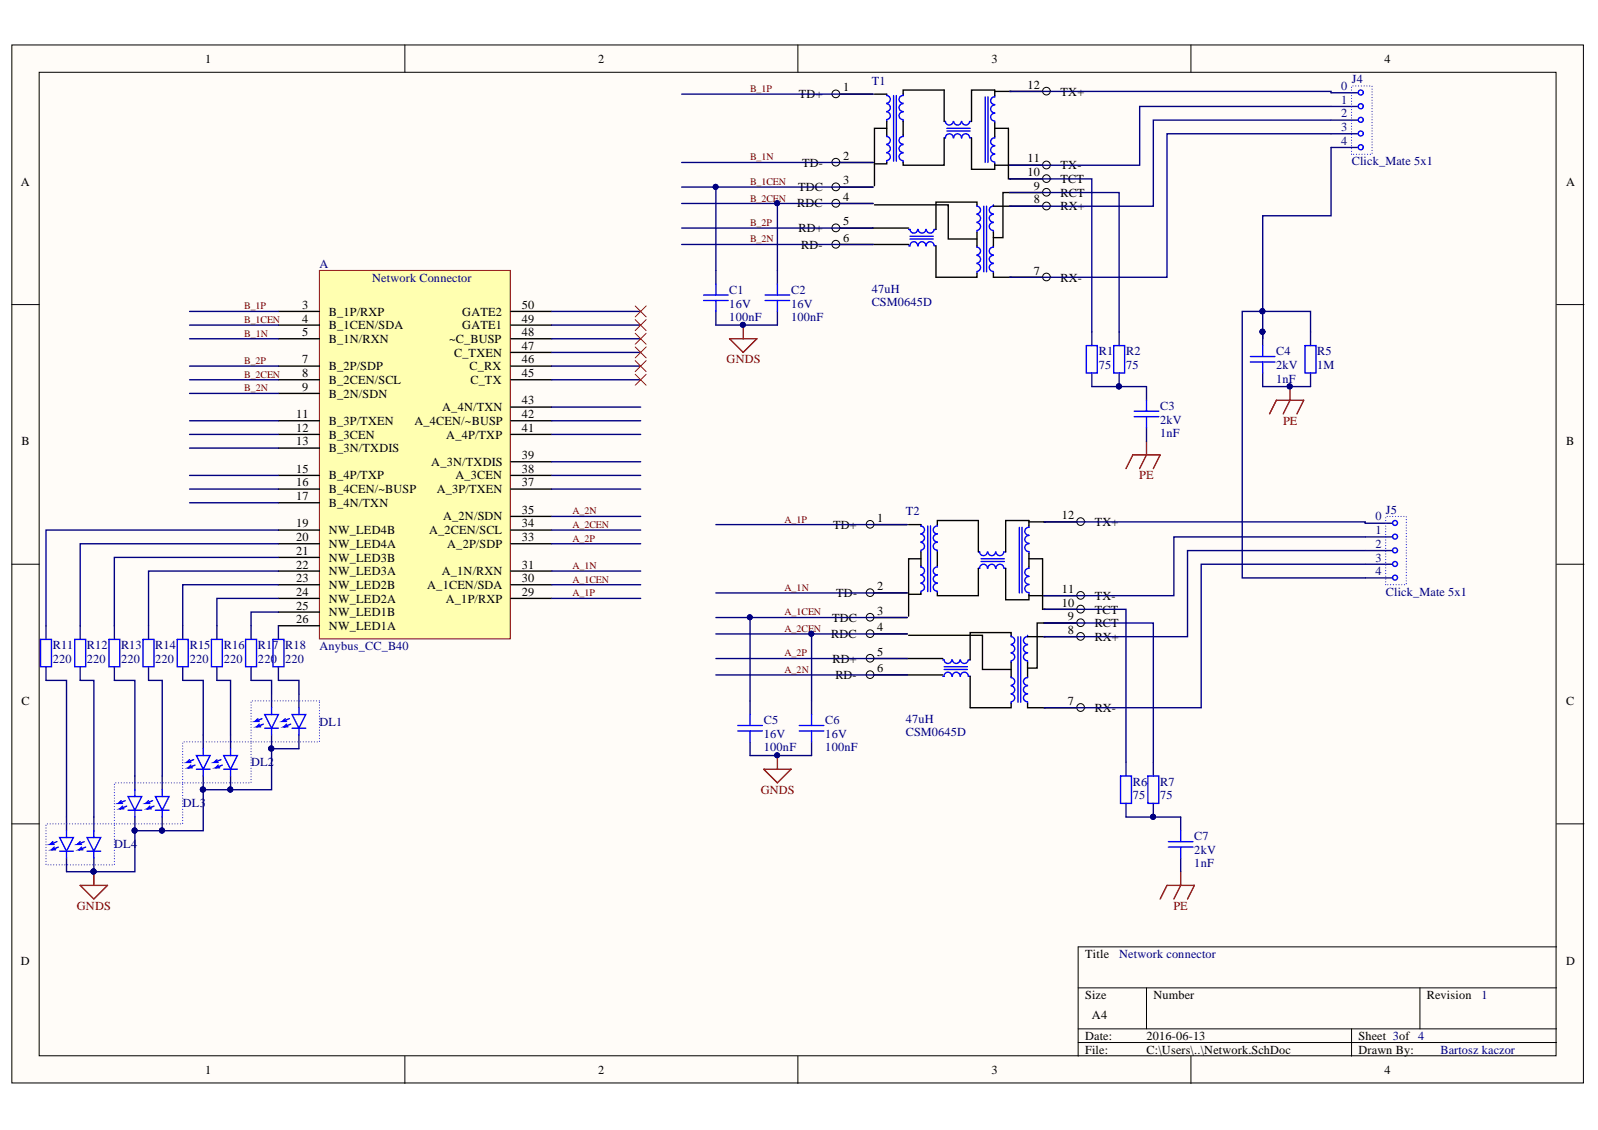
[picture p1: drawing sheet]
<svg xmlns="http://www.w3.org/2000/svg" width="297mm" height="210mm" viewBox="0 0 297 210" stroke-linecap="round" stroke-linejoin="round" font-family="sans-serif">
<defs><g id="words">
<g font-size="2.3">
<text x="38.1" y="11.7">1</text>
<text x="111.2" y="11.7">2</text>
<text x="184.3" y="11.7">3</text>
<text x="257.4" y="11.7">4</text>
<text x="156.7" y="17">1</text>
<text x="191" y="16.5">12</text>
<text x="197.1" y="17.7">TX+</text>
<text x="148.5" y="18.3">TD+</text>
<text x="156.7" y="29.7">2</text>
<text x="3.9" y="34.5">A</text>
<text x="148.3" y="35.5">TDC</text>
<text x="149.1" y="30.9">TD-</text>
<text x="156.7" y="34.2">3</text>
<text x="191" y="32.7">10</text>
<text x="191" y="30.2">11</text>
<text x="192.1" y="35.2">9</text>
<text x="197.1" y="34">TCT</text>
<text x="197.1" y="31.4">TX-</text>
<text x="291.1" y="34.5">A</text>
<text x="148.2" y="38.5">RDC</text>
<text x="156.7" y="37.3">4</text>
<text x="156.7" y="41.8">5</text>
<text x="192.1" y="37.8">8</text>
<text x="197.1" y="39">RX+</text>
<text x="197.1" y="36.5">RCT</text>
<text x="148.4" y="43.1">RD+</text>
<text x="148.9" y="46.2">RD-</text>
<text x="156.7" y="45">6</text>
<text x="192.1" y="51">7</text>
<text x="197.1" y="52.3">RX-</text>
<text x="56.2" y="57.4">3</text>
<text x="56.2" y="59.9">4</text>
<text x="61.1" y="58.6">B_1P/RXP</text>
<text x="85.9" y="58.6">GATE2</text>
<text x="97" y="59.9">49</text>
<text x="97" y="57.4">50</text>
<text x="56.2" y="62.4">5</text>
<text x="61.1" y="61.2">B_1CEN/SDA</text>
<text x="61.1" y="63.7">B_1N/RXN</text>
<text x="83.5" y="63.7">~C_BUSP</text>
<text x="85.9" y="61.2">GATE1</text>
<text x="97" y="65">47</text>
<text x="97" y="62.4">48</text>
<text x="56.2" y="67.5">7</text>
<text x="56.2" y="70.1">8</text>
<text x="61.1" y="68.8">B_2P/SDP</text>
<text x="61.1" y="71.3">B_2CEN/SCL</text>
<text x="84.4" y="66.2">C_TXEN</text>
<text x="87.3" y="68.8">C_RX</text>
<text x="87.4" y="71.3">C_TX</text>
<text x="97" y="70.1">45</text>
<text x="97" y="67.5">46</text>
<text x="55.1" y="77.7">11</text>
<text x="56.2" y="72.6">9</text>
<text x="61.1" y="73.9">B_2N/SDN</text>
<text x="82.2" y="76.4">A_4N/TXN</text>
<text x="97" y="77.7">42</text>
<text x="97" y="75.1">43</text>
<text x="4" y="82.7">B</text>
<text x="55.1" y="80.2">12</text>
<text x="55.1" y="82.7">13</text>
<text x="61.1" y="78.9">B_3P/TXEN</text>
<text x="61.1" y="81.5">B_3CEN</text>
<text x="61.1" y="84">B_3N/TXDIS</text>
<text x="77" y="78.9">A_4CEN/~BUSP</text>
<text x="83" y="81.5">A_4P/TXP</text>
<text x="97" y="80.2">41</text>
<text x="291.1" y="82.7">B</text>
<text x="55.1" y="87.8">15</text>
<text x="61.1" y="89.1">B_4P/TXP</text>
<text x="80.2" y="86.5">A_3N/TXDIS</text>
<text x="84.7" y="89.1">A_3CEN</text>
<text x="97" y="87.8">38</text>
<text x="97" y="85.3">39</text>
<text x="55.1" y="90.3">16</text>
<text x="55.1" y="92.9">17</text>
<text x="61.1" y="91.6">B_4CEN/~BUSP</text>
<text x="61.1" y="94.1">B_4N/TXN</text>
<text x="81.2" y="91.6">A_3P/TXEN</text>
<text x="97" y="95.4">35</text>
<text x="97" y="90.3">37</text>
<text x="55.1" y="97.9">19</text>
<text x="55.1" y="100.5">20</text>
<text x="61.1" y="99.2">NW_LED4B</text>
<text x="61.1" y="101.7">NW_LED4A</text>
<text x="79.8" y="99.2">A_2CEN/SCL</text>
<text x="82.4" y="96.7">A_2N/SDN</text>
<text x="83.1" y="101.7">A_2P/SDP</text>
<text x="97" y="100.5">33</text>
<text x="97" y="97.9">34</text>
<text x="154.9" y="98.2">TD+</text>
<text x="163.1" y="96.9">1</text>
<text x="197.4" y="96.4">12</text>
<text x="203.5" y="97.7">TX+</text>
<text x="55.1" y="103">21</text>
<text x="55.1" y="105.6">22</text>
<text x="61.1" y="104.4">NW_LED3B</text>
<text x="61.1" y="106.9">NW_LED3A</text>
<text x="82.1" y="106.9">A_1N/RXN</text>
<text x="97" y="105.6">31</text>
<text x="55.1" y="108.2">23</text>
<text x="55.1" y="110.7">24</text>
<text x="55.1" y="113.2">25</text>
<text x="61.1" y="109.4">NW_LED2B</text>
<text x="61.1" y="112">NW_LED2A</text>
<text x="79.4" y="109.4">A_1CEN/SDA</text>
<text x="82.9" y="112">A_1P/RXP</text>
<text x="97" y="110.7">29</text>
<text x="97" y="108.2">30</text>
<text x="155.4" y="110.9">TD-</text>
<text x="163.1" y="109.7">2</text>
<text x="197.4" y="112.7">10</text>
<text x="197.4" y="110.2">11</text>
<text x="203.5" y="114">TCT</text>
<text x="203.5" y="111.5">TX-</text>
<text x="55.1" y="115.8">26</text>
<text x="61.1" y="114.5">NW_LED1B</text>
<text x="61.1" y="117">NW_LED1A</text>
<text x="154.5" y="118.5">RDC</text>
<text x="154.7" y="115.5">TDC</text>
<text x="163.1" y="114.2">3</text>
<text x="163.1" y="117.3">4</text>
<text x="198.5" y="117.8">8</text>
<text x="198.5" y="115.3">9</text>
<text x="203.5" y="119.1">RX+</text>
<text x="203.5" y="116.5">RCT</text>
<text x="154.8" y="123.1">RD+</text>
<text x="163.1" y="121.8">5</text>
<text x="163.1" y="124.9">6</text>
<text x="4" y="131">C</text>
<text x="155.3" y="126.2">RD-</text>
<text x="198.5" y="131">7</text>
<text x="291.1" y="131">C</text>
<text x="203.5" y="132.2">RX-</text>
<text x="3.9" y="179.2">D</text>
<text x="201.7" y="177.9">Title</text>
<text x="291.1" y="179.2">D</text>
<text x="201.7" y="185.6">Size</text>
<text x="214.4" y="185.6">Number</text>
<text x="265.2" y="185.6">Revision</text>
<text x="203" y="189.4">A4</text>
<text x="201.7" y="193.2">Date:</text>
<text x="201.7" y="195.7">File:</text>
<text x="213.1" y="193.2">2016-06-13</text>
<text x="213.1" y="195.7">C:\Users\..\Network.SchDoc</text>
<text x="252.5" y="193.2">Sheet 3of 4</text>
<text x="252.5" y="195.7">Drawn By:</text>
<text x="38.1" y="199.5">1</text>
<text x="111.2" y="199.5">2</text>
<text x="184.3" y="199.5">3</text>
<text x="257.4" y="199.5">4</text>
</g>
<g font-size="2.3" fill="#000080">
<text x="162" y="15.7">T1</text>
<text x="251.3" y="15.5">J4</text>
<text x="251.3" y="30.7">Click_Mate 5x1</text>
<text x="59.4" y="49.8">A</text>
<text x="69.2" y="52.3">Network Connector</text>
<text x="135.6" y="57.1">16V</text>
<text x="135.6" y="59.7">100nF</text>
<text x="135.6" y="54.6">C1</text>
<text x="147.1" y="57.1">16V</text>
<text x="147.1" y="59.7">100nF</text>
<text x="147.1" y="54.6">C2</text>
<text x="162" y="56.9">CSM0645D</text>
<text x="162" y="54.3">47uH</text>
<text x="204.2" y="66">R1</text>
<text x="209.3" y="66">R2</text>
<text x="237.2" y="66">C4</text>
<text x="244.8" y="66">R5</text>
<text x="204.2" y="68.5">75</text>
<text x="209.3" y="68.5">75</text>
<text x="237.2" y="68.5">2kV</text>
<text x="237.2" y="71.1">1nF</text>
<text x="244.8" y="68.5">1M</text>
<text x="215.7" y="76.1">C3</text>
<text x="215.7" y="78.7">2kV</text>
<text x="215.7" y="81.2">1nF</text>
<text x="168.4" y="95.7">T2</text>
<text x="257.6" y="95.4">J5</text>
<text x="257.6" y="110.7">Click_Mate 5x1</text>
<text x="9.8" y="120.6">R11</text>
<text x="9.8" y="123.1">220</text>
<text x="16.2" y="120.6">R12</text>
<text x="16.2" y="123.1">220</text>
<text x="22.5" y="120.6">R13</text>
<text x="22.5" y="123.1">220</text>
<text x="28.8" y="120.6">R14</text>
<text x="28.8" y="123.1">220</text>
<text x="35.3" y="120.6">R15</text>
<text x="35.3" y="123.1">220</text>
<text x="41.6" y="120.6">R16</text>
<text x="41.6" y="123.1">220</text>
<text x="48" y="120.6">R17</text>
<text x="48" y="123.1">220</text>
<text x="53" y="120.6">R18</text>
<text x="53" y="123.1">220</text>
<text x="59.4" y="120.8">Anybus_CC_B40</text>
<text x="59.4" y="134.8">DL1</text>
<text x="142" y="137.1">16V</text>
<text x="142" y="134.5">C5</text>
<text x="153.4" y="137.1">16V</text>
<text x="153.4" y="134.5">C6</text>
<text x="168.4" y="136.8">CSM0645D</text>
<text x="168.4" y="134.3">47uH</text>
<text x="46.7" y="142.4">DL2</text>
<text x="142" y="139.6">100nF</text>
<text x="153.4" y="139.6">100nF</text>
<text x="34" y="150">DL3</text>
<text x="210.6" y="145.9">R6</text>
<text x="210.6" y="148.5">75</text>
<text x="215.7" y="145.9">R7</text>
<text x="215.7" y="148.5">75</text>
<text x="21.2" y="157.6">DL4</text>
<text x="222" y="158.6">2kV</text>
<text x="222" y="161.1">1nF</text>
<text x="222" y="156.1">C7</text>
<text x="208" y="177.9">Network connector</text>
<text x="275.4" y="185.6">1</text>
<text x="267.8" y="195.7">Bartosz kaczor</text>
</g>
<g font-size="2.3" fill="#11037f">
<text x="249.3" y="16.7">0</text>
<text x="249.3" y="21.8">2</text>
<text x="249.3" y="19.3">1</text>
<text x="249.3" y="24.3">3</text>
<text x="249.3" y="26.9">4</text>
<text x="255.7" y="101.7">2</text>
<text x="255.7" y="99.2">1</text>
<text x="255.7" y="96.7">0</text>
<text x="255.7" y="104.4">3</text>
<text x="255.7" y="106.9">4</text>
</g>
<g font-size="2.3" fill="#800000">
<text x="135.1" y="67.5">GNDS</text>
<text x="238.5" y="78.9">PE</text>
<text x="211.8" y="89.1">PE</text>
<text x="141.4" y="147.4">GNDS</text>
<text x="14.3" y="169.1">GNDS</text>
<text x="218.1" y="169.1">PE</text>
</g>
<g font-size="1.9" fill="#800000">
<text x="139.5" y="17.1">B_1P</text>
<text x="139.5" y="29.7">B_1N</text>
<text x="139.5" y="34.4">B_1CEN</text>
<text x="139.5" y="42">B_2P</text>
<text x="139.5" y="37.4">B_2CEN</text>
<text x="139.5" y="45">B_2N</text>
<text x="45.4" y="57.5">B_1P</text>
<text x="45.4" y="60">B_1CEN</text>
<text x="45.4" y="62.5">B_1N</text>
<text x="45.4" y="67.6">B_2P</text>
<text x="45.4" y="70.1">B_2CEN</text>
<text x="45.4" y="72.7">B_2N</text>
<text x="106.4" y="95.6">A_2N</text>
<text x="106.4" y="100.6">A_2P</text>
<text x="106.4" y="98.1">A_2CEN</text>
<text x="145.8" y="97.1">A_1P</text>
<text x="106.4" y="105.7">A_1N</text>
<text x="106.4" y="110.8">A_1P</text>
<text x="106.4" y="108.2">A_1CEN</text>
<text x="145.8" y="109.8">A_1N</text>
<text x="145.8" y="114.3">A_1CEN</text>
<text x="145.8" y="117.4">A_2CEN</text>
<text x="145.8" y="121.9">A_2P</text>
<text x="145.8" y="125">A_2N</text>
</g>
</g></defs>
<g fill="#fffcf8" stroke="#000" stroke-width=".19">
<path d="M2.2 8.4h292.1v192.8h-292.1z"/>
<path d="M7.3 13.4h281.9v182.7h-281.9z"/>
</g>
<g fill="none" stroke="#000" stroke-width=".19">
<path d="M75.3 8.4v5M148.3 8.4v5M221.4 8.4v5M2.2 56.6h5.1M289.3 56.6h5.1M2.2 104.8h5.1M289.3 104.8h5.1M2.2 153h5.1M289.3 153h5.1M289.3 175.9h-88.9v20.3M75.3 196.2v5.1M148.3 196.2v5.1"/>
<path d="M200.4 183.5h88.9M200.4 191.1h88.9M200.4 193.7h88.9M213.1 183.5v7.6M221.4 196.2v5.1M251.2 191.1v5.1M263.9 183.5v7.6"/>
</g>
<path d="M59.4 50.2h35.4v68.5h-35.4z" fill="#ffffb0" stroke="#800000" stroke-width=".19"/>
<g fill="none" stroke="#000" stroke-width=".25">
<path d="M154.7 17.5h7.6M167.9 17.5v-.8h7.6v5.9M184.9 17.7v-1h-4.3v5.9M164.8 22.6v2.5M167.9 22.6v2.5M175.5 25.6v5.1h-7.6v-.5M180.6 25.6v5.9h4.3v-1.1M181.6 38.1v-.6h-7.6v5.1M184.9 22.8v2.6M51.8 57.8h7.6M95 57.8h7.6M174 45.7v5.8h7.6v-.8"/>
<path d="M181.6 43.1v2.6M184.7 43.1v2.6M51.8 60.4h7.6M51.8 62.9h7.6M51.8 68h7.6M51.8 70.5h7.6M51.8 73.1h7.6M51.8 78.2h7.6M95 60.4h7.6M95 62.9h7.6M95 68h7.6M95 70.5h7.6"/>
<path d="M95 78.2h7.6M95 75.6h7.6M95 65.5h7.6M51.8 80.7h7.6M51.8 83.2h7.6M51.8 88.3h7.6M51.8 90.8h7.6M51.8 93.4h7.6M51.8 98.5h7.6M95 80.7h7.6M95 88.3h7.6M95 90.8h7.6"/>
<path d="M95 98.5h7.6M95 95.9h7.6M95 85.8h7.6M51.8 101h7.6M51.8 103.5h7.6M51.8 106.1h7.6M51.8 108.6h7.6M51.8 111.2h7.6M51.8 113.7h7.6M51.8 116.2h7.6M95 101h7.6M95 106.1h7.6"/>
<path d="M95 108.6h7.6M95 111.2h7.6"/>
</g>
<g fill="none" stroke="#00f" stroke-width=".25">
<path d="M164.8 19.3a.72 .72 0 0 1 .7 .7 .72 .72 0 0 1-.7 .7M164.8 17.5v.2a.71 .71 0 0 1 .7 .8 .71 .71 0 0 1-.7 .7M166.1 17.7v12.2M166.6 17.7v12.2M167.9 19.3a.72 .72 0 0 0-.8 .7 .72 .72 0 0 0 .8 .7M167.9 17.5v.2a.71 .71 0 0 0-.8 .8 .71 .71 0 0 0 .8 .7M183.1 18v12.2M183.6 18v12.2M184.9 19.5a.72 .72 0 0 0-.8 .7 .72 .72 0 0 0 .8 .8M184.9 17.7v.3a.71 .71 0 0 0-.8 .7 .71 .71 0 0 0 .8 .7M164.8 20.8a.71 .71 0 0 1 .7 .7 .71 .71 0 0 1-.7 .7M164.8 26.9a.72 .72 0 0 1 .7 .7 .72 .72 0 0 1-.7 .7"/>
<path d="M164.8 28.4a.71 .71 0 0 1 .7 .7 .71 .71 0 0 1-.7 .7M164.8 25.1v.3a.71 .71 0 0 1 .7 .7 .71 .71 0 0 1-.7 .7M164.8 22.3v.3M164.8 29.9v.3M167.9 28.4a.71 .71 0 0 0-.8 .7 .71 .71 0 0 0 .8 .7M167.9 26.9a.72 .72 0 0 0-.8 .7 .72 .72 0 0 0 .8 .7M167.9 20.8a.71 .71 0 0 0-.8 .7 .71 .71 0 0 0 .8 .7M167.9 25.1v.3a.71 .71 0 0 0-.8 .7 .71 .71 0 0 0 .8 .7M167.9 22.3v.3M167.9 29.9v.3M176 24.3h4.3M176 23.8h4.3"/>
<path d="M177.2 25.6a.72 .72 0 0 0-.7-.8 .72 .72 0 0 0-.8 .8h-.2M177.2 22.6a.73 .73 0 0 1-.7 .6 .73 .73 0 0 1-.8-.6h-.2M178.7 25.6a.71 .71 0 0 0-.7-.7 .71 .71 0 0 0-.7 .7M178.7 22.6a.71 .71 0 0 1-.7 .6 .71 .71 0 0 1-.7-.6M180.2 25.6a.72 .72 0 0 0-.7-.8 .72 .72 0 0 0-.7 .8M180.2 22.6a.73 .73 0 0 1-.7 .6 .73 .73 0 0 1-.7-.6M180.3 25.6h.3M180.3 22.6h.3M181.6 39.8a.71 .71 0 0 1 .7 .7 .71 .71 0 0 1-.7 .7M181.6 38.1v.2a.71 .71 0 0 1 .7 .7 .71 .71 0 0 1-.7 .7M182.9 38.3v12.2M183.4 38.3v12.2"/>
<path d="M184.7 39.8a.71 .71 0 0 0-.8 .7 .71 .71 0 0 0 .7 .7M184.7 38.1v.2a.71 .71 0 0 0-.8 .7 .71 .71 0 0 0 .7 .7M184.9 28.7a.71 .71 0 0 0-.8 .7 .71 .71 0 0 0 .8 .7M184.9 27.1a.71 .71 0 0 0-.8 .7 .71 .71 0 0 0 .8 .8M184.9 21a.71 .71 0 0 0-.8 .8 .71 .71 0 0 0 .8 .7M184.9 25.4v.2a.71 .71 0 0 0-.8 .7 .71 .71 0 0 0 .8 .7M184.9 22.6v.2M184.9 30.2v.2M169.2 43.9h4.3M169.2 44.4h4.3M170.6 42.6a.71 .71 0 0 1-.7 .7 .71 .71 0 0 1-.7-.7h-.3M170.6 45.7a.71 .71 0 0 0-.7-.8 .71 .71 0 0 0-.7 .8h-.3"/>
<path d="M172.1 42.6a.71 .71 0 0 1-.7 .7 .71 .71 0 0 1-.7-.7M172.1 45.7a.71 .71 0 0 0-.7-.8 .71 .71 0 0 0-.7 .8M173.6 42.6a.72 .72 0 0 1-.7 .7 .72 .72 0 0 1-.7-.7M173.6 45.7a.72 .72 0 0 0-.7-.8 .72 .72 0 0 0-.7 .8M173.7 42.6h.3M173.7 45.7h.3M181.6 41.4a.72 .72 0 0 1 .7 .7 .72 .72 0 0 1-.7 .7M181.6 47.4a.71 .71 0 0 1 .7 .8 .71 .71 0 0 1-.7 .7M181.6 49a.72 .72 0 0 1 .7 .7 .72 .72 0 0 1-.7 .7M181.6 45.7v.2a.71 .71 0 0 1 .7 .7 .71 .71 0 0 1-.7 .7M181.6 42.9v.2M181.6 50.5v.2"/>
<path d="M184.7 49a.72 .72 0 0 0-.8 .7 .72 .72 0 0 0 .7 .7M184.7 47.4a.71 .71 0 0 0-.8 .7 .71 .71 0 0 0 .7 .8M184.7 41.4a.72 .72 0 0 0-.8 .7 .72 .72 0 0 0 .7 .7M184.7 45.7v.2a.71 .71 0 0 0-.8 .7 .71 .71 0 0 0 .7 .7M184.7 42.9v.2M184.7 50.5v.2"/>
</g>
<circle cx="155.4" cy="17.4" r=".72" fill="#fffcf8" stroke="#000" stroke-width=".19"/>
<path d="M154.7 30.2h7.6" fill="none" stroke="#000" stroke-width=".25"/>
<circle cx="155.4" cy="30.1" r=".72" fill="#fffcf8" stroke="#000" stroke-width=".19"/>
<path d="M154.7 34.8h7.6" fill="none" stroke="#000" stroke-width=".25"/>
<circle cx="155.4" cy="34.7" r=".72" fill="#fffcf8" stroke="#000" stroke-width=".19"/>
<path d="M162.5 17.5h2.3M154.7 37.8h7.6M164.8 30.2v.2h-2.3M164.8 23.8h-2.3v10.7" fill="none" stroke="#000" stroke-width=".25"/>
<circle cx="155.4" cy="37.8" r=".72" fill="#fffcf8" stroke="#000" stroke-width=".19"/>
<path d="M154.7 42.4h7.6" fill="none" stroke="#000" stroke-width=".25"/>
<circle cx="155.4" cy="42.3" r=".72" fill="#fffcf8" stroke="#000" stroke-width=".19"/>
<path d="M154.7 45.4h7.6" fill="none" stroke="#000" stroke-width=".25"/>
<circle cx="155.4" cy="45.4" r=".72" fill="#fffcf8" stroke="#000" stroke-width=".19"/>
<path d="M162.5 38.1h13.8v6.3h5.3M162.3 42.4h6.6M162.3 45.4h6.6M187.7 51.5h7.6" fill="none" stroke="#000" stroke-width=".25"/>
<circle cx="194.5" cy="51.5" r=".71" fill="#fffcf8" stroke="#000" stroke-width=".19"/>
<path d="M187.7 38.3h7.6" fill="none" stroke="#000" stroke-width=".25"/>
<circle cx="194.5" cy="38.3" r=".72" fill="#fffcf8" stroke="#000" stroke-width=".19"/>
<path d="M187.7 35.8h7.6" fill="none" stroke="#000" stroke-width=".25"/>
<circle cx="194.5" cy="35.7" r=".71" fill="#fffcf8" stroke="#000" stroke-width=".19"/>
<path d="M187.7 33.2h7.6" fill="none" stroke="#000" stroke-width=".25"/>
<circle cx="194.5" cy="33.2" r=".71" fill="#fffcf8" stroke="#000" stroke-width=".19"/>
<path d="M187.7 30.7h7.6" fill="none" stroke="#000" stroke-width=".25"/>
<circle cx="194.5" cy="30.7" r=".72" fill="#fffcf8" stroke="#000" stroke-width=".19"/>
<path d="M187.7 17h7.6" fill="none" stroke="#000" stroke-width=".25"/>
<circle cx="194.5" cy="16.9" r=".71" fill="#fffcf8" stroke="#000" stroke-width=".19"/>
<g fill="none" stroke="#000" stroke-width=".25">
<path d="M184.9 17h3.1M184.7 38.3h3.3M184.9 23.8h2.5v9.4h.6M184.9 30.7h2.8M187.7 35.8h-1.3v8.3h-1.7M184.7 50.7v.8h3.3M161 97.4h7.6M174.2 97.4v-.7h7.7v5.8M191.3 97.7v-1h-4.4v5.8M171.2 102.5v2.6M174.2 102.5v2.6M181.9 105.6v5h-7.7v-.5"/>
<path d="M186.9 105.6v5.8h4.4v-1M188 118v-.5h-7.7v5.1M191.3 102.8v2.5M180.3 125.6v5.9h7.7v-.8M188 123.1v2.5M191 123.1v2.5"/>
</g>
<g fill="none" stroke="#000080" stroke-width=".25">
<path d="M126.7 17.5h35.6M187.7 17h59.7v.2M247.4 19.8h-35.6v10.9h-24.1M126.7 34.8h35.6M126.7 37.8h35.6M126.7 30.2h35.6M133.1 34.8v15.4M144.5 37.8v12.4M187.7 35.8h20.3v25.9M187.7 33.2h15.2v28.5M247.4 22.3h-33v16h-26.7M247.4 24.9h-30.5v26.6h-29.2"/>
<path d="M35.2 57.8h16.6M102.6 57.8h16.5M126.7 42.4h35.6M126.7 45.4h35.6M234.7 57.8h8.9v3.9M35.2 60.4h16.6M35.2 62.9h16.6M35.2 68h16.6M35.2 70.5h16.6M35.2 73.1h16.6M35.2 78.2h16.6M102.6 60.4h16.5"/>
<path d="M102.6 62.9h16.5M102.6 68h16.5M102.6 70.5h16.5M102.6 78.2h16.5M102.6 75.6h16.5M102.6 65.5h16.5M133.1 60.4h11.4M234.7 71.8h8.9M35.2 80.7h16.6M35.2 83.2h16.6M35.2 88.3h16.6M35.2 90.8h16.6"/>
<path d="M35.2 93.4h16.6M102.6 80.7h16.5M102.6 88.3h16.5M102.6 90.8h16.5M102.6 95.9h16.5M102.6 98.5h16.5M102.6 85.8h16.5M102.6 106.1h16.5M102.6 108.6h16.5M102.6 111.2h16.5M102.6 101h16.5"/>
</g>
<g fill="#000080" stroke="#000080" stroke-width=".19">
<circle cx="133" cy="34.7" r=".46"/>
<circle cx="144.5" cy="37.7" r=".46"/>
<circle cx="138.1" cy="60.3" r=".46"/>
<circle cx="208" cy="71.8" r=".46"/>
<circle cx="234.7" cy="61.6" r=".46"/>
<circle cx="234.7" cy="57.8" r=".46"/>
<circle cx="239.7" cy="71.8" r=".47"/>
</g>
<g fill="none" stroke="#11037f" stroke-width=".25">
<path d="M133.1 50.2v2.6M133.1 57.8v2.6M144.5 50.2v2.6M144.5 57.8v2.6M202.9 61.7v2.5M202.9 69.3v2.5M208 61.7v2.5M208 69.3v2.5M213.1 71.8v2.5M213.1 79.4v2.6M234.7 61.7v2.5M234.7 69.3v2.5"/>
<path d="M243.6 61.7v2.5M243.6 69.3v2.5"/>
</g>
<g fill="none" stroke="#00f" stroke-width=".25">
<path d="M130.8 55.8h4.6M130.8 54.8h4.6M133.1 52.8v2M133.1 55.8v2M142.2 55.8h4.6M142.2 54.8h4.6M144.5 52.8v2M144.5 55.8v2M201.9 64.2h2.1v5.1h-2.1zM207 64.2h2v5.1h-2zM210.8 77.4h4.6M210.8 76.4h4.6"/>
<path d="M213.1 74.3v2.1M213.1 77.4v2M232.4 67.2h4.6M232.4 66.2h4.6M234.7 64.2v2M234.7 67.2v2.1M242.6 64.2h2v5.1h-2zM171.2 97.7a.72 .72 0 0 1 .6 .7 .72 .72 0 0 1-.6 .7M171.2 99.2a.71 .71 0 0 1 .6 .7 .71 .71 0 0 1-.6 .7M171.2 97.4v.3M172.5 97.7v12.2M173 97.7v12.2"/>
<path d="M174.2 99.2a.71 .71 0 0 0-.7 .7 .71 .71 0 0 0 .7 .7M174.2 97.7a.72 .72 0 0 0-.7 .7 .72 .72 0 0 0 .7 .7M174.2 97.4v.3M189.5 98v12.1M190 98v12.1M191.3 99.5a.71 .71 0 0 0-.8 .7 .71 .71 0 0 0 .8 .7M191.3 97.7v.3a.72 .72 0 0 0-.8 .7 .72 .72 0 0 0 .8 .7M171.2 100.8a.72 .72 0 0 1 .6 .7 .72 .72 0 0 1-.6 .7M171.2 106.8a.71 .71 0 0 1 .6 .8 .71 .71 0 0 1-.6 .7M171.2 108.4a.72 .72 0 0 1 .6 .7 .72 .72 0 0 1-.6 .7M171.2 105.1v.2a.72 .72 0 0 1 .6 .7 .72 .72 0 0 1-.6 .8M171.2 102.3v.2"/>
<path d="M171.2 109.9v.2M174.2 108.4a.72 .72 0 0 0-.7 .7 .72 .72 0 0 0 .7 .7M174.2 106.8a.71 .71 0 0 0-.7 .7 .71 .71 0 0 0 .7 .8M174.2 100.8a.72 .72 0 0 0-.7 .7 .72 .72 0 0 0 .7 .7M174.2 105.1v.2a.72 .72 0 0 0-.7 .7 .72 .72 0 0 0 .7 .8M174.2 102.3v.2M174.2 109.9v.2M181.9 105.6h.2M181.9 102.5h.2M182.4 104.3h4.3M182.4 103.8h4.3M183.5 105.6a.72 .72 0 0 0-.7-.8 .72 .72 0 0 0-.7 .8"/>
<path d="M183.5 102.5a.72 .72 0 0 1-.7 .7 .72 .72 0 0 1-.7-.7M185.1 105.6a.71 .71 0 0 0-.8-.8 .71 .71 0 0 0-.7 .8M185.1 102.5a.71 .71 0 0 1-.8 .7 .71 .71 0 0 1-.7-.7M186.6 105.6a.72 .72 0 0 0-.7-.8 .72 .72 0 0 0-.8 .8M186.6 102.5a.72 .72 0 0 1-.7 .7 .72 .72 0 0 1-.8-.7M186.7 105.6h.2M186.7 102.5h.2M188 119.8a.72 .72 0 0 1 .6 .7 .72 .72 0 0 1-.6 .7M188 118v.3a.71 .71 0 0 1 .6 .7 .71 .71 0 0 1-.7 .7M189.2 118.3v12.1M189.7 118.3v12.1M191 119.8a.72 .72 0 0 0-.8 .7 .72 .72 0 0 0 .8 .7"/>
<path d="M191 118v.3a.71 .71 0 0 0-.8 .7 .71 .71 0 0 0 .8 .7M191.3 108.6a.72 .72 0 0 0-.8 .7 .72 .72 0 0 0 .8 .8M191.3 107.1a.71 .71 0 0 0-.8 .7 .71 .71 0 0 0 .8 .7M191.3 101a.72 .72 0 0 0-.8 .7 .72 .72 0 0 0 .8 .7M191.3 105.3v.3a.72 .72 0 0 0-.8 .7 .72 .72 0 0 0 .8 .7M191.3 102.5v.3M191.3 110.1v.3M175.3 122.6h.2M175.3 125.6h.2M175.5 123.8h4.3M175.5 124.4h4.3M176.9 122.6a.73 .73 0 0 1-.7 .6 .73 .73 0 0 1-.7-.6"/>
<path d="M176.9 125.6a.72 .72 0 0 0-.7-.7 .72 .72 0 0 0-.7 .7M178.5 122.6a.71 .71 0 0 1-.8 .6 .71 .71 0 0 1-.7-.6M178.5 125.6a.71 .71 0 0 0-.8-.7 .71 .71 0 0 0-.7 .7M180 122.6a.73 .73 0 0 1-.7 .6 .73 .73 0 0 1-.8-.6M180 125.6a.72 .72 0 0 0-.8-.7 .72 .72 0 0 0-.7 .7M180.1 122.6h.2M180.1 125.6h.2M188 121.3a.71 .71 0 0 1 .6 .7 .71 .71 0 0 1-.7 .7M188 127.4a.72 .72 0 0 1 .6 .7 .72 .72 0 0 1-.6 .7M188 128.9a.71 .71 0 0 1 .6 .7 .71 .71 0 0 1-.7 .7M188 125.6v.3a.71 .71 0 0 1 .6 .7 .71 .71 0 0 1-.7 .7M188 122.8v.3"/>
<path d="M188 130.4v.3M191 128.9a.71 .71 0 0 0-.8 .7 .71 .71 0 0 0 .8 .7M191 127.4a.72 .72 0 0 0-.8 .7 .72 .72 0 0 0 .8 .7M191 121.3a.71 .71 0 0 0-.8 .7 .71 .71 0 0 0 .8 .7M191 125.6v.3a.71 .71 0 0 0-.8 .7 .71 .71 0 0 0 .8 .7M191 122.8v.3M191 130.4v.3"/>
</g>
<path d="M135.6 62.9h5.1l-2.6 2.6zM138.1 60.4v2.5M236 76.9l1.3-2.6h5l-1.2 2.6M239.8 71.8v2.5l-1.3 2.6M209.3 87l1.3-2.5h5.1l-1.3 2.5M213.1 82v2.5l-1.3 2.5" fill="none" stroke="#800000" stroke-width=".25"/>
<circle cx="161.7" cy="97.4" r=".71" fill="#fffcf8" stroke="#000" stroke-width=".19"/>
<path d="M161 110.1h7.6" fill="none" stroke="#000" stroke-width=".25"/>
<circle cx="161.7" cy="110.1" r=".71" fill="#fffcf8" stroke="#000" stroke-width=".19"/>
<path d="M161 114.7h7.6" fill="none" stroke="#000" stroke-width=".25"/>
<circle cx="161.7" cy="114.7" r=".71" fill="#fffcf8" stroke="#000" stroke-width=".19"/>
<path d="M168.9 97.4h2.3M161 117.8h7.6M171.2 110.1v.3h-2.3M171.2 103.8h-2.3v10.7" fill="none" stroke="#000" stroke-width=".25"/>
<circle cx="161.7" cy="117.7" r=".71" fill="#fffcf8" stroke="#000" stroke-width=".19"/>
<path d="M161 122.3h7.6" fill="none" stroke="#000" stroke-width=".25"/>
<circle cx="161.7" cy="122.3" r=".71" fill="#fffcf8" stroke="#000" stroke-width=".19"/>
<path d="M161 125.4h7.6" fill="none" stroke="#000" stroke-width=".25"/>
<circle cx="161.7" cy="125.3" r=".71" fill="#fffcf8" stroke="#000" stroke-width=".19"/>
<path d="M168.9 118h13.7v6.4h5.4M168.6 122.3h6.7M168.6 125.4h6.7M194.1 131.5h7.6" fill="none" stroke="#000" stroke-width=".25"/>
<circle cx="200.9" cy="131.4" r=".72" fill="#fffcf8" stroke="#000" stroke-width=".19"/>
<path d="M194.1 118.3h7.6" fill="none" stroke="#000" stroke-width=".25"/>
<circle cx="200.9" cy="118.2" r=".71" fill="#fffcf8" stroke="#000" stroke-width=".19"/>
<path d="M194.1 115.7h7.6" fill="none" stroke="#000" stroke-width=".25"/>
<circle cx="200.9" cy="115.7" r=".71" fill="#fffcf8" stroke="#000" stroke-width=".19"/>
<path d="M194.1 113.2h7.6" fill="none" stroke="#000" stroke-width=".25"/>
<circle cx="200.9" cy="113.2" r=".72" fill="#fffcf8" stroke="#000" stroke-width=".19"/>
<path d="M194.1 110.6h7.6" fill="none" stroke="#000" stroke-width=".25"/>
<circle cx="200.9" cy="110.6" r=".71" fill="#fffcf8" stroke="#000" stroke-width=".19"/>
<path d="M194.1 96.9h7.6" fill="none" stroke="#000" stroke-width=".25"/>
<circle cx="200.9" cy="96.9" r=".71" fill="#fffcf8" stroke="#000" stroke-width=".19"/>
<path d="M191.3 96.9h3M191 118.3h3.3M191.3 103.8h2.5v9.4h.5M191.3 110.6h2.8M194.1 115.7h-1.3v8.4h-1.8M191 130.7v.8h3.3" fill="none" stroke="#000" stroke-width=".25"/>
<g fill="none" stroke="#000080" stroke-width=".25">
<path d="M247.4 27.4v12.7h-12.7v22.8M234.7 57.8h-3.8v49.5h22.9M202.9 71.8h10.2M51.8 98.5h-43.2v17.7M133.1 97.4h35.5M194.1 96.9h59.7v.3M253.8 99.7h-35.6v10.9h-24.1M51.8 113.7h-5.1v2.5M51.8 111.2h-11.5v5M51.8 108.6h-17.8v7.6M51.8 106.1h-24.2v10.1M51.8 103.5h-30.5v12.7"/>
<path d="M51.8 101h-36.9v15.2M133.1 114.7h35.5M133.1 117.8h35.5M133.1 110.1h35.5M139.4 114.7v15.5M150.9 117.8v12.4M194.1 115.7h20.3v25.9M194.1 113.2h15.2v28.4M253.8 102.3h-33.1v16h-26.6M253.8 104.8h-30.5v26.7h-29.2M8.6 126.4h3.8v25.4M14.9 126.4h2.5v25.4"/>
<path d="M21.3 126.4h3.8v17.8M27.6 126.4h2.6v17.8M34 126.4h3.8v10.1M40.3 126.4h2.6v10.1M46.7 126.4h3.8v2.5M51.8 126.4h3.8v2.5M55.6 139.1h-5.1v7.6h-12.7v7.6h-12.7v7.6h-12.7M133.1 122.3h35.5M133.1 125.4h35.5M139.4 140.3h11.5M209.3 151.8h10.2"/>
</g>
<g fill="#000080" stroke="#000080" stroke-width=".19">
<circle cx="139.4" cy="114.7" r=".46"/>
<circle cx="150.8" cy="117.7" r=".46"/>
<circle cx="144.5" cy="140.3" r=".46"/>
<circle cx="214.3" cy="151.7" r=".46"/>
<circle cx="50.4" cy="139" r=".47"/>
<circle cx="37.7" cy="146.7" r=".47"/>
<circle cx="42.8" cy="146.7" r=".46"/>
<circle cx="25" cy="154.3" r=".46"/>
<circle cx="30.1" cy="154.3" r=".46"/>
<circle cx="17.4" cy="161.9" r=".47"/>
<circle cx="208" cy="71.8" r=".46"/>
<circle cx="234.7" cy="61.6" r=".46"/>
<circle cx="234.7" cy="57.8" r=".46"/>
</g>
<g fill="none" stroke="#11037f" stroke-width=".25">
<path d="M247.4 19.8h5.1M247.4 17.2h5.1M247.4 24.9h5.1M247.4 22.3h5.1M247.4 27.4h5.1M253.8 99.7h5.1M253.8 97.2h5.1M8.6 116.2v2.6M14.9 116.2v2.6M21.3 116.2v2.6M27.6 116.2v2.6M34 116.2v2.6"/>
<path d="M40.3 116.2v2.6M46.7 116.2v2.6M51.8 116.2v2.6M253.8 104.8h5.1M253.8 102.3h5.1M253.8 107.3h5.1M8.6 123.8v2.6M14.9 123.8v2.6M21.3 123.8v2.6M27.6 123.8v2.6M34 123.8v2.6M37.8 136.5v2.6"/>
<path d="M40.3 123.8v2.6M42.9 136.5v2.6M46.7 123.8v2.6M50.5 128.9v2.6M50.5 136.5v2.6M51.8 123.8v2.6M55.6 128.9v2.6M55.6 136.5v2.6M139.4 130.2v2.5M139.4 137.8v2.5M150.9 130.2v2.5M150.9 137.8v2.5"/>
<path d="M12.4 151.8v2.5M12.4 159.4v2.5M17.4 151.8v2.5M17.4 159.4v2.5M25.1 144.2v2.5M25.1 151.8v2.5M30.2 144.2v2.5M30.2 151.8v2.5M37.8 144.2v2.5M42.9 144.2v2.5M209.3 141.6v2.6M209.3 149.2v2.6"/>
<path d="M214.4 141.6v2.6M214.4 149.2v2.6M219.5 151.8v2.5M219.5 159.4v2.5"/>
</g>
<g fill="none" stroke="#00f" stroke-width=".25">
<path d="M7.5 118.8h2.1v5h-2.1zM13.9 118.8h2v5h-2zM20.2 118.8h2.1v5h-2.1zM26.6 118.8h2v5h-2zM32.9 118.8h2.1v5h-2.1zM39.3 118.8h2v5h-2zM45.7 118.8h2v5h-2zM50.7 118.8h2.1v5h-2.1zM37.8 139.1v1.2M42.9 139.1v1.2M47.9 133.5l-.5 .5M48.2 134.5l-.5 .5"/>
<path d="M48.7 133.5l-1.3 .5h.8M49 134.5l-1.3 .5h.7M49.2 132.7h2.6l-1.3 2.6zM49.2 135.3h2.6M50.5 131.5v1.2M50.5 135.3v1.2M53 133.5l-.5 .5M53.3 134.5l-.5 .5M53.8 133.5l-1.3 .5h.8M54 134.5l-1.2 .5h.7M54.3 132.7h2.5l-1.2 2.6zM54.3 135.3h2.5"/>
<path d="M55.6 131.5v1.2M55.6 135.3v1.2M137.1 135.8h4.6M137.1 134.8h4.6M139.4 132.7v2.1M139.4 135.8v2M148.6 135.8h4.5M148.6 134.8h4.5M150.9 132.7v2.1M150.9 135.8v2M9.8 156.3l-.5 .5M10.1 157.4l-.5 .5"/>
<path d="M10.6 156.3l-1.3 .5h.8M10.8 157.4l-1.2 .5h.7M11.1 155.6h2.5l-1.2 2.5zM11.1 158.1h2.5M12.4 154.3v1.3M12.4 158.1v1.3M14.9 156.3l-.5 .5M15.2 157.4l-.5 .5M15.7 156.3l-1.3 .5h.8M15.9 157.4l-1.2 .5h.7M16.2 155.6h2.5l-1.3 2.5zM16.2 158.1h2.5"/>
<path d="M17.4 154.3v1.3M17.4 158.1v1.3M22.5 148.7l-.5 .5M22.8 149.7l-.5 .5M23.3 148.7l-1.3 .5h.8M23.5 149.7l-1.2 .5h.7M23.8 148h2.5l-1.2 2.5zM23.8 150.5h2.5M25.1 146.7v1.3M25.1 150.5v1.3M27.6 148.7l-.5 .5M27.9 149.7l-.5 .5"/>
<path d="M28.4 148.7l-1.3 .5h.8M28.6 149.7l-1.2 .5h.7M28.9 148h2.5l-1.2 2.5zM28.9 150.5h2.5M30.2 146.7v1.3M30.2 150.5v1.3M35.2 141.1l-.5 .5M35.5 142.1l-.5 .5M36 141.1l-1.3 .5h.8M36.3 142.1l-1.3 .5h.7M36.5 140.3h2.5l-1.2 2.6zM36.5 142.9h2.5"/>
<path d="M37.8 142.9v1.3M40.3 141.1l-.5 .5M40.6 142.1l-.5 .5M41.1 141.1l-1.3 .5h.8M41.3 142.1l-1.2 .5h.7M41.6 140.3h2.5l-1.2 2.6zM41.6 142.9h2.5M42.9 142.9v1.3M208.3 144.2h2v5h-2zM213.4 144.2h2v5h-2zM217.2 157.4h4.6M217.2 156.3h4.6"/>
<path d="M219.5 154.3v2M219.5 157.4v2"/>
<circle cx="252.9" cy="19.7" r=".47"/>
<circle cx="253" cy="17.2" r=".46"/>
<circle cx="252.9" cy="27.4" r=".47"/>
<circle cx="253" cy="24.8" r=".46"/>
<circle cx="253" cy="22.3" r=".46"/>
<circle cx="259.3" cy="97.1" r=".46"/>
<circle cx="259.3" cy="99.7" r=".46"/>
<circle cx="259.3" cy="102.2" r=".46"/>
<circle cx="259.3" cy="107.3" r=".46"/>
<circle cx="259.3" cy="104.8" r=".46"/>
</g>
<path d="M142 142.9h5l-2.5 2.5zM144.5 140.3v2.6M14.9 164.5h5.1l-2.6 2.5zM17.4 161.9v2.6M215.7 167l1.2-2.5h5.1l-1.3 2.5M219.5 161.9v2.6l-1.3 2.5" fill="none" stroke="#800000" stroke-width=".25"/>
<path d="M118.1 59.4l2 2M118.1 56.8l2 2.1M120.1 59.4l-2 2M120.1 56.8l-2 2.1M118.1 69.5l2 2.1M118.1 67l2 2M118.1 64.4l2 2.1M118.1 61.9l2 2M120.1 69.5l-2 2.1M120.1 67l-2 2M120.1 64.4l-2 2.1M120.1 61.9l-2 2" fill="none" stroke="#f00" stroke-width=".19"/>
<path d="M251.2 28.7v-12.7h3.8v12.7h-3.8M257.6 108.6v-12.7h3.8v12.7h-3.8M46.7 137.8h-12.7v7.6h12.7v-7.6M59.4 130.2h-12.7v7.6h12.7v-7.6M21.3 153h-12.7v7.7h12.7v-7.7M34 145.4h-12.7v7.6h12.7v-7.6" fill="none" stroke="#00f" stroke-width=".19" stroke-dasharray="0 .5"/>
<use href="#words"/>
</svg>
